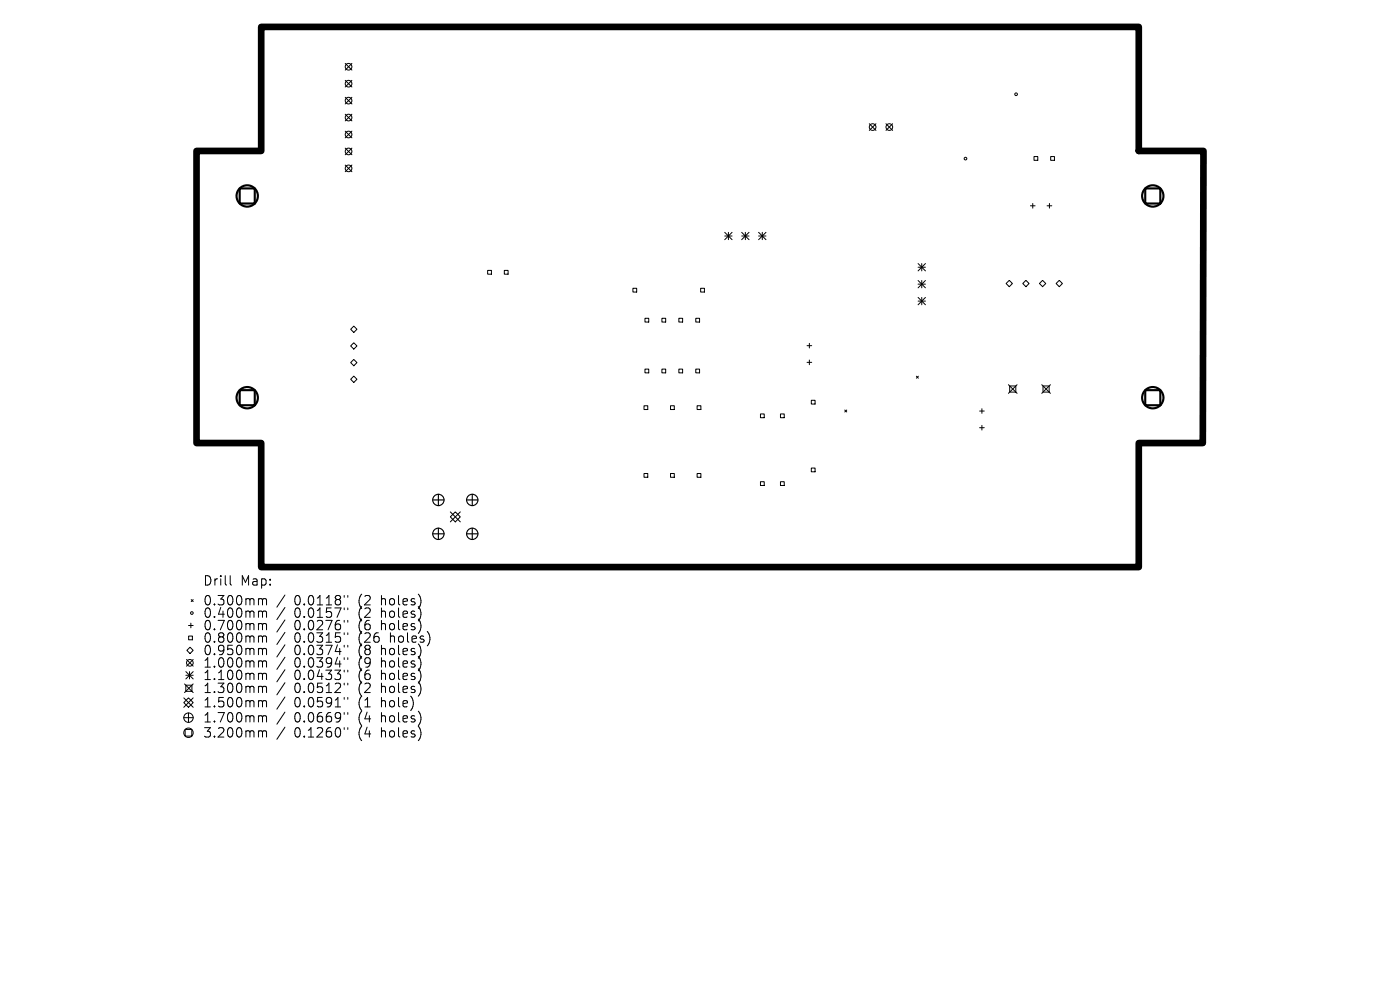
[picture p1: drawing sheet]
<svg xmlns="http://www.w3.org/2000/svg" width="297mm" height="210mm" viewBox="0 0 297 210" stroke-linecap="round" stroke-linejoin="round" font-family="sans-serif">
<defs><g id="words">
<g font-size="2.8">
<text x="43" y="124.5">Drill</text>
<text x="51" y="124.5">Map:</text>
<text x="43" y="128.7">0.300mm</text>
<text x="43" y="131.3">0.400mm</text>
<text x="62.4" y="128.7">0.0118&quot;</text>
<text x="62.4" y="131.3">0.0157&quot;</text>
<text x="76.2" y="128.7">(2</text>
<text x="76.2" y="131.3">(2</text>
<text x="81.1" y="128.7">holes)</text>
<text x="81.1" y="131.3">holes)</text>
<text x="43" y="134">0.700mm</text>
<text x="43" y="136.6">0.800mm</text>
<text x="62.4" y="134">0.0276&quot;</text>
<text x="62.4" y="136.6">0.0315&quot;</text>
<text x="76.2" y="134">(6</text>
<text x="76.2" y="136.6">(26</text>
<text x="81.1" y="134">holes)</text>
<text x="83" y="136.6">holes)</text>
<text x="43" y="139.3">0.950mm</text>
<text x="43" y="141.9">1.000mm</text>
<text x="62.4" y="139.3">0.0374&quot;</text>
<text x="62.4" y="141.9">0.0394&quot;</text>
<text x="76.2" y="139.3">(8</text>
<text x="76.2" y="141.9">(9</text>
<text x="81.1" y="139.3">holes)</text>
<text x="81.1" y="141.9">holes)</text>
<text x="43" y="144.5">1.100mm</text>
<text x="43" y="147.3">1.300mm</text>
<text x="62.4" y="144.5">0.0433&quot;</text>
<text x="62.4" y="147.3">0.0512&quot;</text>
<text x="76.2" y="144.5">(6</text>
<text x="76.2" y="147.3">(2</text>
<text x="81.1" y="144.5">holes)</text>
<text x="81.1" y="147.3">holes)</text>
<text x="43" y="150.3">1.500mm</text>
<text x="43" y="153.5">1.700mm</text>
<text x="62.4" y="150.3">0.0591&quot;</text>
<text x="62.4" y="153.5">0.0669&quot;</text>
<text x="76.2" y="150.3">(1</text>
<text x="76.2" y="153.5">(4</text>
<text x="81.1" y="150.3">hole)</text>
<text x="81.1" y="153.5">holes)</text>
<text x="43" y="156.7">3.200mm</text>
<text x="62.4" y="156.7">0.1260&quot;</text>
<text x="76.2" y="156.7">(4</text>
<text x="81.1" y="156.7">holes)</text>
</g>
</g></defs>
<path d="M55.4 5.7h186.2v26.3h13.7l-.1 62h-13.6v26.3h-186.2v-26.3h-13.7v-62h13.7z" fill="none" stroke="#000" stroke-width="1.4"/>
<g fill="none" stroke="#000" stroke-width=".21">
<path d="M73.2 13.5l1.5 1.4M73.2 17l1.5 1.5M74.7 13.5l-1.5 1.4M74.7 17l-1.5 1.5M73.2 20.6l1.5 1.5M73.2 24.2l1.5 1.4M73.2 27.8l1.5 1.4M73.2 31.4l1.5 1.4M73.2 35l1.5 1.4M74.7 20.6l-1.5 1.5M74.7 24.2l-1.5 1.4M74.7 27.8l-1.5 1.4"/>
<path d="M74.7 31.4l-1.5 1.4M74.7 35l-1.5 1.4M184.4 26.2l1.4 1.5M185.8 26.2l-1.4 1.5M188 26.2l1.4 1.5M189.4 26.2l-1.4 1.5M219.4 33.2h.8v.8h-.8zM222.9 33.2h.8v.8h-.8zM103.5 57.4h.8v.8h-.8zM107 57.4h.8v.8h-.8zM153.7 49.3l1.6 1.5M153.7 50.1h1.6"/>
<path d="M154.5 49.3v1.5M155.3 49.3l-1.6 1.5M157.3 50.1h1.6M157.3 49.3l1.6 1.5M158.1 49.3v1.5M158.9 49.3l-1.6 1.5M160.9 50.1h1.6M160.9 49.3l1.6 1.5M161.7 49.3v1.5M162.5 49.3l-1.6 1.5M194.8 55.9l1.5 1.6M194.8 56.7h1.5"/>
<path d="M194.8 59.5l1.5 1.6M195.5 55.9v1.6M195.5 59.5v1.6M196.3 55.9l-1.5 1.6M196.3 59.5l-1.5 1.6M214.1 59.5l.7 .6-.7 .7-.7-.7zM218.6 43.7h1M219.1 43.2v1M221.2 59.5l.7 .6-.7 .7-.7-.7zM222.1 43.7h1M222.6 43.2v1M224.7 59.5l.7 .6-.7 .7-.7-.7z"/>
<path d="M75.1 69.2l.6 .6-.6 .7-.7-.7zM75.1 72.7l.6 .7-.6 .7-.7-.7zM75.1 76.2l.6 .7-.6 .7-.7-.7zM75.1 79.8l.6 .7-.6 .6-.7-.6zM134.3 61.2h.8v.8h-.8zM136.8 67.5h.8v.8h-.8zM136.8 78.3h.8v.8h-.8zM140.4 67.5h.8v.8h-.8zM140.4 78.3h.8v.8h-.8zM144 67.5h.8v.8h-.8zM144 78.3h.8v.8h-.8zM147.6 67.5h.8v.8h-.8z"/>
<path d="M147.6 78.3h.8v.8h-.8zM148.6 61.2h.8v.8h-.8zM171.2 73.3h1M171.2 76.9h1M171.7 72.8v1M171.7 76.4v1M194.4 79.8l.4 .4M194.8 60.3h1.5M194.8 63.1l1.5 1.6M194.8 63.9h1.5M194.8 79.8l-.4 .4M195.5 63.1v1.6"/>
<path d="M196.3 63.1l-1.5 1.6M217 60.1l.6-.6 .7 .6-.7 .7zM136.6 86.1h.8v.8h-.8zM142.2 86.1h.8v.8h-.8zM147.9 86.1h.8v.8h-.8zM161.3 87.8h.8v.8h-.8zM165.6 87.8h.8v.8h-.8zM172.1 84.9h.8v.8h-.8zM172.1 99.3h.8v.8h-.8zM179.2 87l.4 .4M179.6 87l-.4 .4M207.8 87.2h1"/>
<path d="M207.8 90.7h1M208.3 86.7v1M208.3 90.2v1M213.9 81.6l1.9 1.8M214.2 81.9h1.3v1.3h-1.3zM215.8 81.6l-1.9 1.8M221 81.6l1.8 1.8M221.3 81.9h1.3v1.3h-1.3zM222.8 81.6l-1.8 1.8M95.5 109.6l1.1-1 1.1 1-1.1 1.1zM95.5 108.6l2.2 2.1M97.7 108.6l-2.2 2.1"/>
<path d="M136.6 100.4h.8v.8h-.8zM142.2 100.4h.8v.8h-.8zM147.9 100.4h.8v.8h-.8zM161.3 102.2h.8v.8h-.8zM165.6 102.2h.8v.8h-.8zM39.6 139.9l1.4 1.4M40 132.7h1M40 134.9h.8v.8h-.8zM40.3 137.3l.7 .7-.7 .6-.7-.6zM40.5 132.2v1M40.6 127.2l.4 .4M41 127.2l-.4 .4"/>
<path d="M41 139.9l-1.4 1.4M48.8 122.1v1.7l.3 .3M55.1 127l.5 .1 .1 .2M55.1 129.6l.5 .1 .1 .2M55.1 132.3l.5 .1 .1 .2M55.1 134.9l.5 .1 .1 .2M55.1 137.5l.5 .1 .1 .2M55.7 127.3l.3-.3 .4 .1 .1 1.2M55.7 127.3v1M55.7 129.9v1.1M55.7 132.6v1M55.7 135.2v1"/>
<path d="M55.7 137.8v1.1M55.7 129.9l.3-.3 .4 .1 .1 1.3M55.7 132.6l.3-.3 .4 .1 .1 1.2M55.7 135.2l.3-.3 .4 .1 .1 1.2M55.7 137.8l.3-.3 .4 .1 .1 1.3M60.4 126.2l-1.7 2.6M60.4 128.9l-1.7 2.5M60.4 131.5l-1.7 2.6M60.4 134.1l-1.7 2.6M60.4 136.8l-1.7 2.6M60.4 139.4l-1.7 2.6M73 126.3v.4"/>
<path d="M73 129v.3M73 131.6v.4M73 134.2v.4M73 136.9v.4M73 139.5v.4M73.8 126.3v.4M73.8 129v.3M73.8 131.6v.4M73.8 134.2v.4M73.8 136.9v.4M73.8 139.5v.4M39 149l1-1 1 1-1 1z"/>
<path d="M39 148l2 2M39 152.2h2M39.1 145.1l1.9 1.8M39.3 154.7h1.4v1.4h-1.4zM39.4 145.4h1.3v1.3h-1.3zM39.4 142.5l1.6 1.5M39.4 143.2h1.6M40 151.2v2M40.2 142.5v1.5M41 142.5l-1.6 1.5M41 145.1l-1.9 1.8M41 148l-2 2"/>
<path d="M55.1 140.2l.5 .1 .1 .2M55.1 142.8l.5 .1 .1 .2M55.1 145.6l.5 .1 .1 .2M55.1 148.6l.5 .1 .1 .2M55.1 151.8l.5 .1 .1 .2M55.1 155l.5 .1 .1 .2M55.7 140.5v1M55.7 143.1v1.1M55.7 145.9v1M55.7 148.9v1.1M55.7 152.1v1.1M55.7 155.3v1.1"/>
<path d="M55.7 140.5l.3-.3 .4 .1 .1 1.2M55.7 143.1l.3-.3 .4 .1 .1 1.3M55.7 145.9l.3-.3 .4 .1 .1 1.2M55.7 148.9l.3-.3 .4 .1 .1 1.3M55.7 152.1l.3-.3 .4 .1 .1 1.3M55.7 155.3l.3-.3 .4 .1 .1 1.3M60.4 142.1l-1.7 2.5M60.4 144.8l-1.7 2.6M60.4 147.9l-1.7 2.5M60.4 151.1l-1.7 2.5M60.4 154.3l-1.7 2.5M73 142.2v.3"/>
<path d="M73 144.9v.4M73 148v.3M73 151.2v.3M73 154.4v.3M73.8 142.2v.3M73.8 144.9v.4M73.8 148v.3M73.8 151.2v.3M73.8 154.4v.3"/>
<circle cx="73.9" cy="14.2" r=".71"/>
<circle cx="73.9" cy="17.8" r=".71"/>
<circle cx="215.6" cy="20" r=".28"/>
<circle cx="73.9" cy="35.7" r=".71"/>
<circle cx="73.9" cy="32.1" r=".71"/>
<circle cx="73.9" cy="21.3" r=".71"/>
<circle cx="73.9" cy="28.5" r=".71"/>
<circle cx="73.9" cy="24.9" r=".71"/>
<circle cx="185.1" cy="27" r=".71"/>
<circle cx="188.7" cy="27" r=".71"/>
<circle cx="204.8" cy="33.6" r=".28"/>
<circle cx="40.7" cy="130" r=".28"/>
<circle cx="40" cy="155.4" r="1"/>
<circle cx="40" cy="152.2" r="1"/>
<circle cx="40.3" cy="140.6" r=".71"/>
</g>
<g fill="none" stroke="#000" stroke-width=".24">
<path d="M91.8 106.1h2.4M91.8 113.2h2.4M93 104.9v2.4M93 112v2.4M99 106.1h2.4M99 113.2h2.4M100.2 104.9v2.4M100.2 112v2.4"/>
<circle cx="93" cy="106.1" r="1.2"/>
<circle cx="93" cy="113.2" r="1.2"/>
<circle cx="100.2" cy="106.1" r="1.2"/>
<circle cx="100.2" cy="113.2" r="1.2"/>
</g>
<g fill="none" stroke="#000" stroke-width=".45">
<path d="M50.8 40h3.2v3.2h-3.2zM243 40h3.2v3.2h-3.2zM50.8 82.8h3.2v3.2h-3.2zM243 82.8h3.2v3.2h-3.2z"/>
<circle cx="52.4" cy="41.6" r="2.26"/>
<circle cx="244.6" cy="41.6" r="2.26"/>
<circle cx="52.4" cy="84.4" r="2.26"/>
<circle cx="244.6" cy="84.4" r="2.26"/>
</g>
<use href="#words"/>
</svg>
